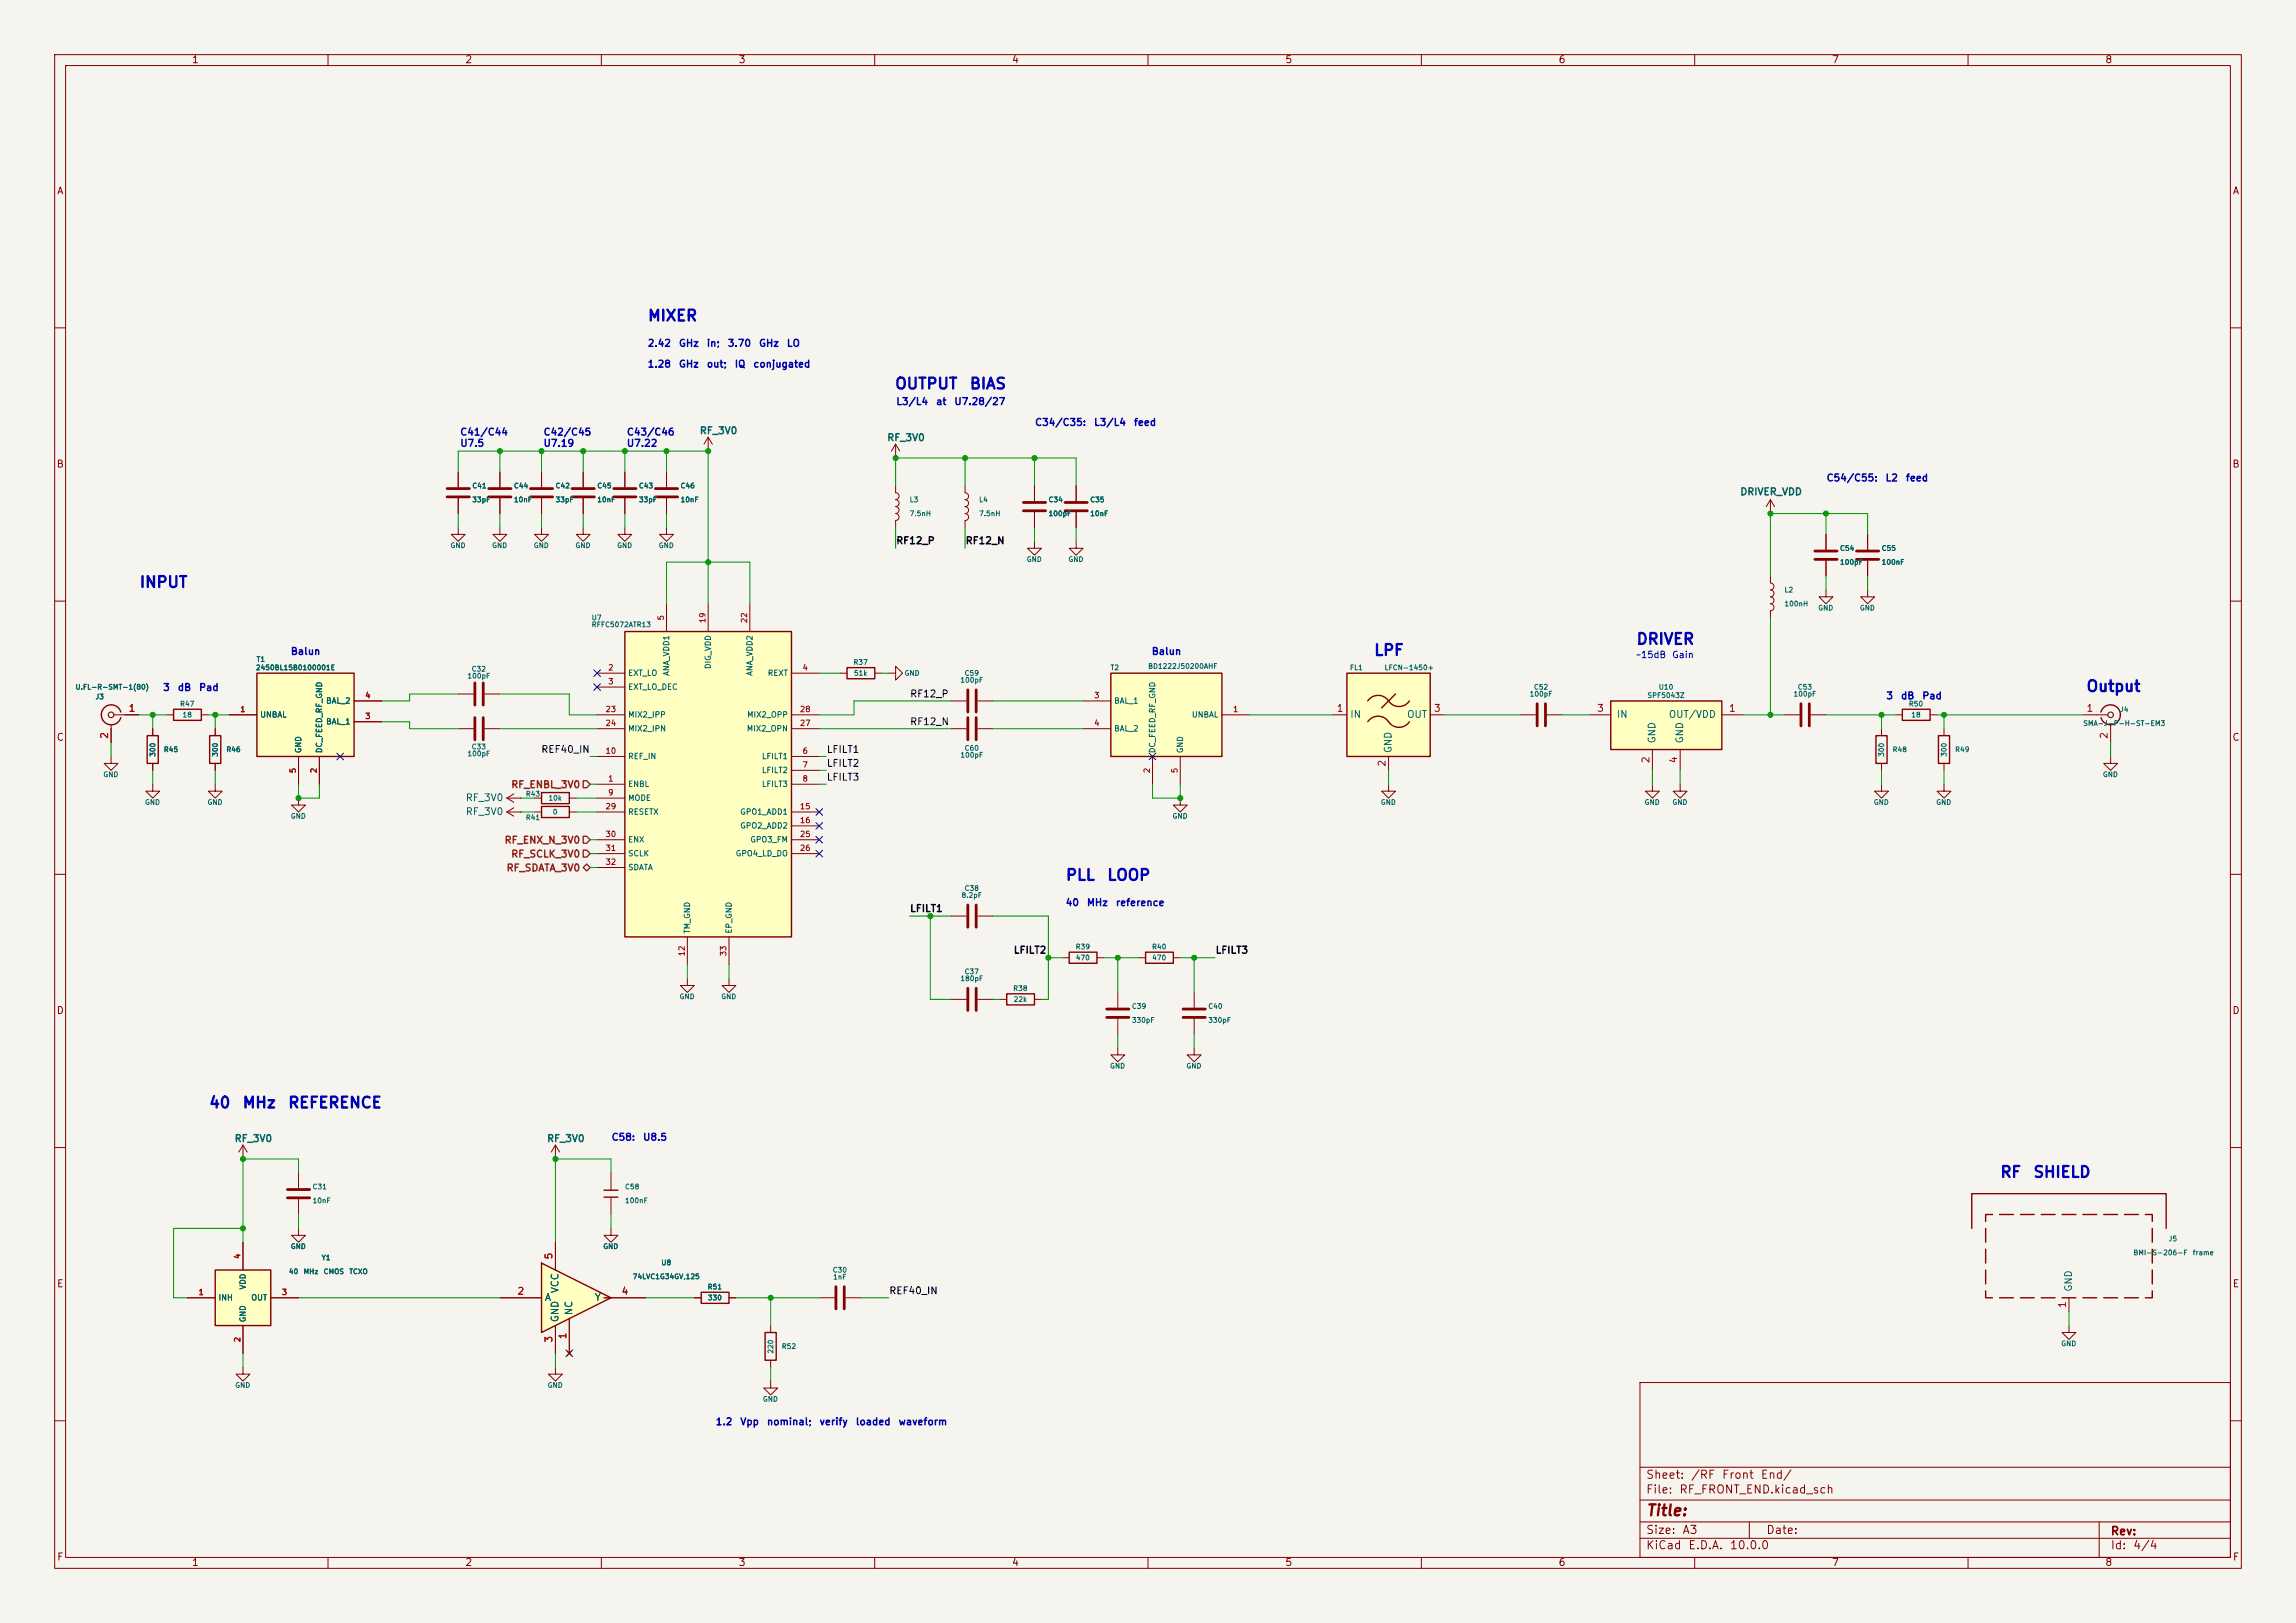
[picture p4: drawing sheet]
<svg xmlns="http://www.w3.org/2000/svg" width="420mm" height="297mm" viewBox="0 0 420 297" stroke-linecap="round" stroke-linejoin="round" font-family="sans-serif">
<defs><g id="words">
<g font-size="2" fill="#0000c2">
<text x="118.4" y="59.3">MIXER</text>
<text x="163.6" y="71.7">OUTPUT</text>
<text x="177.2" y="71.7">BIAS</text>
<text x="25.4" y="108">INPUT</text>
<text x="299.2" y="118.4">DRIVER</text>
<text x="251.2" y="120.5">LPF</text>
<text x="381.5" y="127.1">Output</text>
<text x="194.8" y="161.6">PLL</text>
<text x="202.4" y="161.6">LOOP</text>
<text x="38.1" y="203.3">40</text>
<text x="44.2" y="203.3">MHz</text>
<text x="52.6" y="203.3">REFERENCE</text>
<text x="365.8" y="216">RF</text>
<text x="371.8" y="216">SHIELD</text>
</g>
<text font-size="2" fill="#840000" x="301" y="277.9">Title:</text>
<g font-size="1.5" fill="#840000">
<text x="301" y="273.7">File:</text>
<text x="301" y="271">Sheet:</text>
<text x="307.1" y="273.7">RF_FRONT_END.kicad_sch</text>
<text x="309.2" y="271">/RF</text>
<text x="314.9" y="271">Front</text>
<text x="322" y="271">End/</text>
<text x="301" y="281.1">Size:</text>
<text x="307.6" y="281.1">A3</text>
<text x="323" y="281.1">Date:</text>
<text x="386" y="281.3">Rev:</text>
<text x="301" y="283.9">KiCad</text>
<text x="308.7" y="283.9">E.D.A.</text>
<text x="316.3" y="283.9">10.0.0</text>
<text x="386" y="283.9">Id:</text>
<text x="390.1" y="283.9">4/4</text>
</g>
<g font-size="1.3" fill="#840000">
<text x="35" y="11.9">1</text>
<text x="85" y="11.9">2</text>
<text x="135" y="11.9">3</text>
<text x="185" y="11.9">4</text>
<text x="235" y="11.9">5</text>
<text x="285" y="11.9">6</text>
<text x="335" y="11.9">7</text>
<text x="385" y="11.9">8</text>
<text x="10.3" y="35.9">A</text>
<text x="408.3" y="35.9">A</text>
<text x="10.3" y="85.9">B</text>
<text x="408.2" y="85.9">B</text>
<text x="10.3" y="135.9">C</text>
<text x="408.2" y="135.9">C</text>
<text x="10.3" y="185.9">D</text>
<text x="408.2" y="185.9">D</text>
<text x="10.3" y="235.9">E</text>
<text x="408.3" y="235.9">E</text>
<text x="10.3" y="285.9">F</text>
<text x="35" y="286.9">1</text>
<text x="85" y="286.9">2</text>
<text x="135" y="286.9">3</text>
<text x="185" y="286.9">4</text>
<text x="235" y="286.9">5</text>
<text x="285" y="286.9">6</text>
<text x="335" y="286.9">7</text>
<text x="385" y="286.9">8</text>
<text x="408.3" y="285.9">F</text>
</g>
<g font-size="1.3" fill="#0000c2">
<text x="118.4" y="63.8">2.42</text>
<text x="124.1" y="63.8">GHz</text>
<text x="129.2" y="63.8">in;</text>
<text x="133" y="63.8">3.70</text>
<text x="138.7" y="63.8">GHz</text>
<text x="143.8" y="63.8">LO</text>
<text x="118.4" y="67.6">1.28</text>
<text x="124.1" y="67.6">GHz</text>
<text x="129.2" y="67.6">out;</text>
<text x="134.3" y="67.6">IQ</text>
<text x="137.7" y="67.6">conjugated</text>
<text x="163.8" y="74.4">L3/L4</text>
<text x="171.1" y="74.4">at</text>
<text x="174.5" y="74.4">U7.28/27</text>
<text x="84.1" y="80">C41/C44</text>
<text x="84.1" y="82.1">U7.5</text>
<text x="99.3" y="80">C42/C45</text>
<text x="99.3" y="82.1">U7.19</text>
<text x="114.6" y="80">C43/C46</text>
<text x="114.6" y="82.1">U7.22</text>
<text x="189.2" y="78.2">C34/C35:</text>
<text x="200" y="78.2">L3/L4</text>
<text x="207.3" y="78.2">feed</text>
<text x="334" y="88.4">C54/C55:</text>
<text x="344.8" y="88.4">L2</text>
<text x="348.5" y="88.4">feed</text>
<text x="53.1" y="120.1">Balun</text>
<text x="210.6" y="120.1">Balun</text>
<text x="29.7" y="126.8">3</text>
<text x="32.4" y="126.8">dB</text>
<text x="36.3" y="126.8">Pad</text>
<text x="344.9" y="128.3">3</text>
<text x="347.6" y="128.3">dB</text>
<text x="351.5" y="128.3">Pad</text>
<text x="194.8" y="166.1">40</text>
<text x="198.7" y="166.1">MHz</text>
<text x="204" y="166.1">reference</text>
<text x="111.8" y="209">C58:</text>
<text x="117.5" y="209">U8.5</text>
<text x="130.8" y="261.1">1.2</text>
<text x="135.3" y="261.1">Vpp</text>
<text x="140.2" y="261.1">nominal;</text>
<text x="149.8" y="261.1">verify</text>
<text x="156.4" y="261.1">loaded</text>
<text x="164.3" y="261.1">waveform</text>
</g>
<g font-size="1.3" fill="#006464">
<text x="127.9" y="79.8">RF_3V0</text>
<text x="162.2" y="81">RF_3V0</text>
<text x="318.2" y="90.9">DRIVER_VDD</text>
<text x="246.9" y="131.7">IN</text>
<text x="257.3" y="131.7">OUT</text>
<text x="295.7" y="131.7">IN</text>
<text x="305.2" y="131.7">OUT/VDD</text>
<text x="254.9" y="137.9" transform="rotate(-90 254.9 137.9)">GND</text>
<text x="303.1" y="136.1" transform="rotate(-90 303.1 136.1)">GND</text>
<text x="308.2" y="136.1" transform="rotate(-90 308.2 136.1)">GND</text>
<text x="85.1" y="149.5">RF_3V0</text>
<text x="85.1" y="146.9">RF_3V0</text>
<text x="42.8" y="209.3">RF_3V0</text>
<text x="100" y="209.3">RF_3V0</text>
<text x="99.6" y="238.4">A</text>
<text x="102.5" y="236.7" transform="rotate(-90 102.5 236.7)">VCC</text>
<text x="108.7" y="238.4">Y</text>
<text x="379.3" y="236.5" transform="rotate(-90 379.3 236.5)">GND</text>
<text x="102.5" y="242.1" transform="rotate(-90 102.5 242.1)">GND</text>
<text x="105" y="240.8" transform="rotate(-90 105 240.8)">NC</text>
</g>
<g font-size="1.3" fill="#0f0f0f">
<text x="163.8" y="99.9">RF12_P</text>
<text x="176.5" y="99.9">RF12_N</text>
<text x="166.4" y="127.9">RF12_P</text>
<text x="166.4" y="133">RF12_N</text>
<text x="98.9" y="138.1">REF40_IN</text>
<text x="151.1" y="138.1">LFILT1</text>
<text x="151.1" y="143.2">LFILT3</text>
<text x="151.1" y="140.6">LFILT2</text>
<text x="166.4" y="167.2">LFILT1</text>
<text x="185.3" y="174.8">LFILT2</text>
<text x="222.2" y="174.8">LFILT3</text>
</g>
<g font-size="1.3" fill="#a90000">
<text x="23.4" y="130.6">1</text>
<text x="244.4" y="130.6">1</text>
<text x="262.2" y="130.6">3</text>
<text x="292" y="130.6">3</text>
<text x="316.2" y="130.6">1</text>
<text x="381.6" y="130.6">1</text>
<text x="20.1" y="135.3" transform="rotate(-90 20.1 135.3)">2</text>
<text x="385.8" y="135.3" transform="rotate(-90 385.8 135.3)">2</text>
<text x="253.7" y="140.4" transform="rotate(-90 253.7 140.4)">2</text>
<text x="302" y="139.8" transform="rotate(-90 302 139.8)">2</text>
<text x="307.1" y="139.8" transform="rotate(-90 307.1 139.8)">4</text>
<text x="101.3" y="230.6" transform="rotate(-90 101.3 230.6)">5</text>
<text x="94.5" y="237.2">2</text>
<text x="113.6" y="237.2">4</text>
<text x="378.2" y="239.5" transform="rotate(-90 378.2 239.5)">1</text>
<text x="101.3" y="245.8" transform="rotate(-90 101.3 245.8)">3</text>
<text x="103.9" y="245.2" transform="rotate(-90 103.9 245.2)">1</text>
</g>
<g font-size="1.3" fill="#725600">
<text x="93.4" y="144.5">RF_ENBL_3V0</text>
<text x="92.2" y="154.7">RF_ENX_N_3V0</text>
<text x="92.6" y="159.8">RF_SDATA_3V0</text>
<text x="93.4" y="157.2">RF_SCLK_3V0</text>
</g>
<text font-size="1.3" x="162.6" y="237.1">REF40_IN</text>
<g font-size="1.2" fill="#0000c2">
<text x="299.2" y="120.7">~15dB</text>
<text x="305.8" y="120.7">Gain</text>
</g>
<g font-size="1" fill="#a90000">
<text x="121.7" y="113.6" transform="rotate(-90 121.7 113.6)">5</text>
<text x="129.3" y="114.1" transform="rotate(-90 129.3 114.1)">19</text>
<text x="136.9" y="114.1" transform="rotate(-90 136.9 114.1)">22</text>
<text x="111.1" y="122.9">2</text>
<text x="111.1" y="125.5">3</text>
<text x="146.7" y="122.9">4</text>
<text x="43.8" y="130.6">1</text>
<text x="66.7" y="131.8">3</text>
<text x="66.7" y="128">4</text>
<text x="110.7" y="130.6">23</text>
<text x="146.2" y="130.6">28</text>
<text x="200" y="128">3</text>
<text x="225.4" y="130.6">1</text>
<text x="110.7" y="133.1">24</text>
<text x="146.2" y="133.1">27</text>
<text x="200" y="133.1">4</text>
<text x="54.4" y="141.6" transform="rotate(-90 54.4 141.6)">5</text>
<text x="58.2" y="141.6" transform="rotate(-90 58.2 141.6)">2</text>
<text x="110.7" y="138.2">10</text>
<text x="111.1" y="143.3">1</text>
<text x="146.7" y="138.2">6</text>
<text x="146.7" y="140.7">7</text>
<text x="146.7" y="143.3">8</text>
<text x="210.6" y="141.6" transform="rotate(-90 210.6 141.6)">2</text>
<text x="215.6" y="141.6" transform="rotate(-90 215.6 141.6)">5</text>
<text x="110.7" y="148.3">29</text>
<text x="111.1" y="145.8">9</text>
<text x="146.2" y="148.3">15</text>
<text x="110.7" y="153.4">30</text>
<text x="110.7" y="156">31</text>
<text x="146.2" y="150.9">16</text>
<text x="146.2" y="153.4">25</text>
<text x="146.2" y="156">26</text>
<text x="110.7" y="158.5">32</text>
<text x="125.5" y="175.1" transform="rotate(-90 125.5 175.1)">12</text>
<text x="133.1" y="175.1" transform="rotate(-90 133.1 175.1)">33</text>
<text x="44.2" y="230.5" transform="rotate(-90 44.2 230.5)">4</text>
<text x="36.2" y="237.2">1</text>
<text x="51.5" y="237.2">3</text>
<text x="44.2" y="245.7" transform="rotate(-90 44.2 245.7)">2</text>
</g>
<g font-size="1" fill="#006464">
<text x="114.8" y="123.9">EXT_LO</text>
<text x="122.7" y="123.8" transform="rotate(-90 122.7 123.8)">ANA_VDD1</text>
<text x="130.3" y="122.5" transform="rotate(-90 130.3 122.5)">DIG_VDD</text>
<text x="137.9" y="123.8" transform="rotate(-90 137.9 123.8)">ANA_VDD2</text>
<text x="140.3" y="123.9">REXT</text>
<text x="47.5" y="131.5">UNBAL</text>
<text x="59.6" y="129">BAL_2</text>
<text x="114.8" y="126.5">EXT_LO_DEC</text>
<text x="114.8" y="131.5">MIX2_IPP</text>
<text x="136.6" y="131.5">MIX2_OPP</text>
<text x="203.7" y="129">BAL_1</text>
<text x="217.9" y="131.5">UNBAL</text>
<text x="55.3" y="137.9" transform="rotate(-90 55.3 137.9)">GND</text>
<text x="59.2" y="137.9" transform="rotate(-90 59.2 137.9)">DC_FEED_RF_GND</text>
<text x="59.6" y="132.8">BAL_1</text>
<text x="114.8" y="134.1">MIX2_IPN</text>
<text x="136.5" y="134.1">MIX2_OPN</text>
<text x="203.7" y="134.1">BAL_2</text>
<text x="211.6" y="137.9" transform="rotate(-90 211.6 137.9)">DC_FEED_RF_GND</text>
<text x="216.6" y="137.9" transform="rotate(-90 216.6 137.9)">GND</text>
<text x="114.8" y="139.2">REF_IN</text>
<text x="139.3" y="139.2">LFILT1</text>
<text x="139.3" y="141.7">LFILT2</text>
<text x="114.8" y="144.2">ENBL</text>
<text x="114.8" y="146.8">MODE</text>
<text x="114.8" y="149.3">RESETX</text>
<text x="135.3" y="149.3">GPO1_ADD1</text>
<text x="139.3" y="144.2">LFILT3</text>
<text x="114.8" y="154.4">ENX</text>
<text x="135.3" y="151.9">GPO2_ADD2</text>
<text x="137.1" y="154.4">GPO3_FM</text>
<text x="114.8" y="156.9">SCLK</text>
<text x="114.8" y="159.5">SDATA</text>
<text x="134.5" y="156.9">GPO4_LD_DO</text>
<text x="126.5" y="170.9" transform="rotate(-90 126.5 170.9)">TM_GND</text>
<text x="134.1" y="170.9" transform="rotate(-90 134.1 170.9)">EP_GND</text>
<text x="39.9" y="238.2">INH</text>
<text x="45.2" y="236.1" transform="rotate(-90 45.2 236.1)">VDD</text>
<text x="45.9" y="238.2">OUT</text>
<text x="45.2" y="242.1" transform="rotate(-90 45.2 242.1)">GND</text>
</g>
<g font-size=".9" fill="#006464">
<text x="86.3" y="89.6">C41</text>
<text x="93.9" y="89.6">C44</text>
<text x="101.5" y="89.6">C42</text>
<text x="109.2" y="89.6">C45</text>
<text x="116.8" y="89.6">C43</text>
<text x="124.4" y="89.6">C46</text>
<text x="86.3" y="92.1">33pF</text>
<text x="93.9" y="92.1">10nF</text>
<text x="101.5" y="92.1">33pF</text>
<text x="109.2" y="92.1">10nF</text>
<text x="116.8" y="92.1">33pF</text>
<text x="124.4" y="92.1">10nF</text>
<text x="166.3" y="92.1">L3</text>
<text x="166.3" y="94.7">7.5nH</text>
<text x="179" y="92.1">L4</text>
<text x="179" y="94.7">7.5nH</text>
<text x="191.7" y="92.1">C34</text>
<text x="191.7" y="94.7">100pF</text>
<text x="199.3" y="94.7">10nF</text>
<text x="199.3" y="92.1">C35</text>
<text x="82.3" y="100.5">GND</text>
<text x="89.9" y="100.5">GND</text>
<text x="97.5" y="100.5">GND</text>
<text x="105.2" y="100.5">GND</text>
<text x="112.8" y="100.5">GND</text>
<text x="120.4" y="100.5">GND</text>
<text x="336.5" y="101">C54</text>
<text x="344.1" y="101">C55</text>
<text x="187.7" y="103">GND</text>
<text x="195.3" y="103">GND</text>
<text x="336.5" y="103.5">100pF</text>
<text x="344.1" y="103.5">100nF</text>
<text x="108.1" y="113.7">U7</text>
<text x="326.3" y="108.6">L2</text>
<text x="326.3" y="111.2">100nH</text>
<text x="332.5" y="111.9">GND</text>
<text x="340.1" y="111.9">GND</text>
<text x="108.1" y="115">RFFC5072ATR13</text>
<text x="46.7" y="122.9">2450BL15B0100001E</text>
<text x="46.8" y="121.3">T1</text>
<text x="85.4" y="124.4">100pF</text>
<text x="86.2" y="123.1">C32</text>
<text x="156" y="121.9">R37</text>
<text x="156.1" y="123.9">51k</text>
<text x="165.4" y="123.9">GND</text>
<text x="175.6" y="125.1">100pF</text>
<text x="176.4" y="123.9">C59</text>
<text x="203.1" y="122.9">T2</text>
<text x="209.9" y="122.6">BD1222J50200AHF</text>
<text x="246.8" y="122.9">FL1</text>
<text x="253.2" y="122.9">LFCN-1450+</text>
<text x="13.7" y="126.4">U.FL-R-SMT-1(80)</text>
<text x="17.4" y="128.2">J3</text>
<text x="32.8" y="129.5">R47</text>
<text x="33.3" y="131.5">18</text>
<text x="279.7" y="127.7">100pF</text>
<text x="280.5" y="126.4">C52</text>
<text x="301.3" y="127.9">SPF5043Z</text>
<text x="303.3" y="126.4">U10</text>
<text x="328" y="127.7">100pF</text>
<text x="328.8" y="126.4">C53</text>
<text x="349.1" y="129.5">R50</text>
<text x="349.5" y="131.5">18</text>
<text x="387.7" y="130.5">J4</text>
<text x="29.9" y="137.8">R45</text>
<text x="41.3" y="137.8">R46</text>
<text x="86.2" y="137.3">C33</text>
<text x="176.4" y="137.6">C60</text>
<text x="346.1" y="137.8">R48</text>
<text x="357.5" y="137.8">R49</text>
<text x="381" y="133.1">SMA-J-P-H-ST-EM3</text>
<text x="18.8" y="142.4">GND</text>
<text x="28.6" y="138.6" transform="rotate(-90 28.6 138.6)">300</text>
<text x="40" y="138.6" transform="rotate(-90 40 138.6)">300</text>
<text x="85.4" y="138.6">100pF</text>
<text x="175.6" y="138.9">100pF</text>
<text x="344.8" y="138.6" transform="rotate(-90 344.8 138.6)">300</text>
<text x="356.3" y="138.6" transform="rotate(-90 356.3 138.6)">300</text>
<text x="384.6" y="142.4">GND</text>
<text x="26.4" y="147.5">GND</text>
<text x="37.9" y="147.5">GND</text>
<text x="96.1" y="146">R43</text>
<text x="100.2" y="146.7">10k</text>
<text x="101" y="149.3">0</text>
<text x="252.5" y="147.5">GND</text>
<text x="300.7" y="147.5">GND</text>
<text x="305.8" y="147.5">GND</text>
<text x="342.7" y="147.5">GND</text>
<text x="354.1" y="147.5">GND</text>
<text x="53.1" y="150">GND</text>
<text x="96.1" y="150.3">R41</text>
<text x="214.4" y="150">GND</text>
<text x="175.8" y="164.5">8.2pF</text>
<text x="176.4" y="163.2">C38</text>
<text x="196.7" y="173.9">R39</text>
<text x="210.6" y="173.9">R40</text>
<text x="175.6" y="179.7">180pF</text>
<text x="176.4" y="178.5">C37</text>
<text x="196.7" y="175.9">470</text>
<text x="210.7" y="175.9">470</text>
<text x="124.2" y="183">GND</text>
<text x="131.8" y="183">GND</text>
<text x="185.2" y="181.6">R38</text>
<text x="185.3" y="183.6">22k</text>
<text x="207" y="184.8">C39</text>
<text x="220.9" y="184.8">C40</text>
<text x="207" y="187.4">330pF</text>
<text x="220.9" y="187.4">330pF</text>
<text x="203" y="195.7">GND</text>
<text x="216.9" y="195.7">GND</text>
<text x="57.1" y="220.4">10nF</text>
<text x="57.1" y="217.8">C31</text>
<text x="114.2" y="217.8">C58</text>
<text x="114.2" y="220.4">100nF</text>
<text x="396.6" y="227.4">J5</text>
<text x="52.8" y="233.4">40</text>
<text x="53.1" y="228.8">GND</text>
<text x="55.4" y="233.4">MHz</text>
<text x="58.7" y="230.8">Y1</text>
<text x="59.1" y="233.4">CMOS</text>
<text x="63.8" y="233.4">TCXO</text>
<text x="110.2" y="228.8">GND</text>
<text x="120.9" y="231.7">U8</text>
<text x="152.2" y="233.1">C30</text>
<text x="390.2" y="229.9">BMI-S-206-F</text>
<text x="401" y="229.9">frame</text>
<text x="115.7" y="234.3">74LVC1G34GV,125</text>
<text x="129.4" y="236.2">R51</text>
<text x="129.4" y="238.2">330</text>
<text x="152.3" y="234.4">1nF</text>
<text x="141.6" y="247.8" transform="rotate(-90 141.6 247.8)">220</text>
<text x="142.9" y="247.1">R52</text>
<text x="376.9" y="246.5">GND</text>
<text x="42.9" y="254.2">GND</text>
<text x="100.1" y="254.2">GND</text>
<text x="139.5" y="256.7">GND</text>
</g>
</g></defs>
<path d="M0 0h420v297h-420z" fill="#f5f4ef" stroke="#f5f4ef" stroke-width=".18"/>
<g fill="none" stroke="#840000" stroke-width=".18">
<path d="M10 10h400v277h-400zM12 12h396v273h-396zM60 10v2M110 10v2M160 10v2M210 10v2M260 10v2M310 10v2M360 10v2M10 60h2M408 60h2M99.1 96.5v1.3h1.2l-1.2 1.3-1.3-1.3h1.3"/>
<path d="M10 110h2M408 110h2M10 160h2M408 160h2M10 210h2M408 210h2M300 253h108v32h-108zM10 260h2M300 278.5h108M300 274.5h108M300 268.5h108M320 278.5v3"/>
<path d="M384 278.5v6.5M408 260h2M60 285v2M110 285v2M160 285v2M210 285v2M260 285v2M300 281.5h108M310 285v2M360 285v2"/>
</g>
<path d="M99.1 231.1l12.7 6.4-12.7 6.3z" fill="#ffffc2"/>
<path d="M209.5 174.2h5.1v2.1h-5.1zM99.1 231.1l12.7 6.4-12.7 6.3z" fill="none" stroke="#840000" stroke-width=".25"/>
<g fill="none" stroke="#840000" stroke-width=".18">
<path d="M174 128.3h2.8M174 133.4h2.8M178.8 128.3h2.8M178.8 133.4h2.8M208.3 175.3h1.2M214.6 175.3h1.3M91.4 237.5h7.7M101.6 227.3v5.1M110.5 237.5h7.6M101.6 242.6v5M103.8 247.3l.7 .7M104.1 241.3v6.3"/>
<path d="M104.5 247.3l-.7 .7"/>
</g>
<path d="M177 126.2v4.1M177 131.3v4.1M178.6 126.2v4.1M178.6 131.3v4.1" fill="none" stroke="#840000" stroke-width=".51"/>
<path d="M203.2 123.2h20.3v15.2h-20.3z" fill="#ffffc2"/>
<path d="M203.2 123.2h20.3v15.2h-20.3zM99.1 147.6h5v2h-5zM99.1 145h5v2.1h-5z" fill="none" stroke="#840000" stroke-width=".25"/>
<g fill="none" stroke="#840000" stroke-width=".18">
<path d="M83.8 96.5v1.3h1.3l-1.3 1.3-1.3-1.3h1.3M83.8 86.4v2.8M83.8 91.2v2.8M91.4 96.5v1.3h1.3l-1.3 1.3-1.2-1.3h1.2M91.4 86.4v2.8M91.4 91.2v2.8M99.1 86.4v2.8M99.1 91.2v2.8M106.7 86.4v2.8M106.7 91.2v2.8M176.5 88.9v1.3a.64 .64 0 0 1 .7 .6 .64 .64 0 0 1-.7 .6 .64 .64 0 0 1 .7 .7 .64 .64 0 0 1-.7 .6M176.5 92.7a.64 .64 0 0 1 .7 .6 .64 .64 0 0 1-.7 .7 .64 .64 0 0 1 .7 .6 .64 .64 0 0 1-.7 .7v1.2"/>
<path d="M189.2 99.1v1.2h1.3l-1.3 1.3-1.2-1.3h1.2M189.2 88.9v2.8M189.2 93.7v2.8M196.8 99.1v1.2h1.3l-1.3 1.3-1.2-1.3h1.2M83.8 127h2.8M88.6 127h2.8M198.1 128.3h5.1M198.1 133.4h5.1M210.8 138.4v5.1M215.9 138.4v5.1M223.5 130.8h5.1M92.7 148.6l1.3 .8"/>
<path d="M92.7 148.6h2.5M92.7 146.1l1.3 .7M92.7 146.1h2.5M94 147.8l-1.3 .8M94 145.3l-1.3 .8M95.2 148.6h.1M95.2 146.1h.1M97.8 148.6h1.3M97.8 146.1h1.3M104.1 148.6h1.3M104.1 146.1h1.3M174 182.9h2.8"/>
<path d="M178.8 182.9h2.8M54.6 214.6v2.8M54.6 219.5v2.7M101.6 212.1h.1M101.6 209.6l-.8 1.2M101.6 209.6l.8 1.2M101.6 209.6v2.5M54.6 224.8v1.3h1.3l-1.3 1.2-1.3-1.2h1.3M44.4 250.2v1.3h1.3l-1.3 1.2-1.2-1.2h1.2M101.6 250.2v1.3h1.3l-1.3 1.2-1.3-1.2h1.3"/>
</g>
<g fill="none" stroke="#840000" stroke-width=".51">
<path d="M81.8 89.4h4.1M81.8 90.9h4.1M89.4 89.4h4.1M89.4 90.9h4.1M97 89.4h4.1M97 90.9h4.1M104.6 89.4h4.1M104.6 90.9h4.1M187.2 91.9h4.1M187.2 93.5h4.1M86.9 125v4M88.4 125v4"/>
<path d="M177 180.8v4.1M178.6 180.8v4.1M52.6 217.7h4M52.6 219.2h4"/>
</g>
<path d="M39.4 232.4h10.1v10.2h-10.1z" fill="#ffffc2"/>
<path d="M39.4 232.4h10.1v10.2h-10.1z" fill="none" stroke="#840000" stroke-width=".25"/>
<path d="M302.3 143.5v1.3h1.2l-1.2 1.3-1.3-1.3h1.3M307.3 143.5v1.3h1.3l-1.3 1.3-1.2-1.3h1.2M34.3 237.5h5.1M44.4 227.3v5.1M49.5 237.5h5.1M44.4 242.6v5" fill="none" stroke="#840000" stroke-width=".18"/>
<path d="M294.6 128.3h20.4v8.9h-20.4z" fill="#ffffc2"/>
<path d="M294.6 128.3h20.4v8.9h-20.4z" fill="none" stroke="#840000" stroke-width=".25"/>
<g fill="none" stroke="#840000" stroke-width=".18">
<path d="M114.3 96.5v1.3h1.3l-1.3 1.3-1.3-1.3h1.3M114.3 86.4v2.8M114.3 91.2v2.8M121.9 96.5v1.3h1.3l-1.3 1.3-1.3-1.3h1.3M121.9 86.4v2.8M121.9 91.2v2.8M163.8 88.9v1.3a.63 .63 0 0 1 .7 .6 .63 .63 0 0 1-.7 .6M163.8 91.4a.63 .63 0 0 1 .7 .7 .63 .63 0 0 1-.7 .6 .64 .64 0 0 1 .7 .6 .64 .64 0 0 1-.7 .7 .64 .64 0 0 1 .7 .6 .64 .64 0 0 1-.7 .6v1.3M163.8 83.8h.1M163.8 81.3v2.5M163.8 81.3l-.7 1.3M163.8 81.3l.8 1.3"/>
<path d="M290.8 130.8h3.8M302.3 137.2v3.8M307.3 137.2v3.8M315 130.8h3.8M54.6 146.1v1.2h1.3l-1.3 1.3-1.3-1.3h1.3M215.9 146.1v1.2h1.3l-1.3 1.3-1.3-1.3h1.3M44.4 212.1h.1M44.4 209.6l-.7 1.2M44.4 209.6l.8 1.2M44.4 209.6v2.5"/>
</g>
<path d="M112.3 89.4h4M112.3 90.9h4M119.9 89.4h4.1M119.9 90.9h4.1" fill="none" stroke="#840000" stroke-width=".51"/>
<path d="M114.3 115.6h30.5v55.9h-30.5z" fill="#ffffc2"/>
<path d="M114.3 115.6h30.5v55.9h-30.5zM154.9 122.2h5.1v2h-5.1z" fill="none" stroke="#840000" stroke-width=".25"/>
<g fill="none" stroke="#840000" stroke-width=".18">
<path d="M121.9 110.5v5.1M129.5 110.5v5.1M137.2 110.5v5.1M109.2 123.2h5.1M109.2 125.7h5.1M109.2 138.4h5.1M109.2 130.8h5.1M109.2 133.4h5.1M144.8 123.2h5.1M144.8 138.4h5.1M144.8 130.8h5.1M144.8 133.4h5.1"/>
<path d="M153.7 123.2h1.2M160 123.2h1.3M162.6 123.2h1.2v-1.3l1.3 1.3-1.3 1.3v-1.3M109.2 143.5h5.1M109.2 146.1h5.1M109.2 148.6h5.1M109.2 153.7h5.1M109.2 156.2h5.1M109.2 158.8h5.1M144.8 143.5h5.1M144.8 141h5.1M144.8 148.6h5.1"/>
<path d="M144.8 151.1h5.1M144.8 153.7h5.1M144.8 156.2h5.1M125.7 171.5v5M133.3 171.5v5"/>
</g>
<path d="M246.4 123.2h15.2v15.2h-15.2z" fill="#ffffc2"/>
<path d="M22.1 130.3a1.81 1.81 0 0 0-2.8-1 1.81 1.81 0 0 0 0 3 1.81 1.81 0 0 0 2.8-1M26.9 134.6h2.1v5.1h-2.1zM31.7 129.8h5.1v2h-5.1zM38.4 134.6h2v5.1h-2zM246.4 123.2h15.2v15.2h-15.2zM250.2 128.3a2.35 2.35 0 0 1 4 .3 2.29 2.29 0 0 0 3.6-.3M250.2 132.1a2.35 2.35 0 0 1 4 .3 2.29 2.29 0 0 0 3.6-.3M255.3 127l-2.6 2.5" fill="none" stroke="#840000" stroke-width=".25"/>
<g fill="none" stroke="#840000" stroke-width=".18">
<path d="M129.5 82.6h.1M129.5 80l-.7 1.3M129.5 80l.8 1.3M129.5 80v2.6M20.3 138.4v1.3h1.3l-1.3 1.3-1.3-1.3h1.3M20.3 132.6v3.3M20.8 130.8h4.6M27.9 133.4v1.2M27.9 139.7v1.3M30.5 130.8h1.2M36.8 130.8h1.3M39.4 133.4v1.2"/>
<path d="M39.4 139.7v1.3M83.8 133.4h2.8M88.6 133.4h2.8M243.8 130.8h2.6M254 138.4v2.6M261.6 130.8h2.6M278.1 130.8h2.8M283 130.8h2.7M27.9 143.5v1.3h1.3l-1.3 1.3-1.2-1.3h1.2M39.4 143.5v1.3h1.2l-1.2 1.3-1.3-1.3h1.3M254 143.5v1.3h1.3l-1.3 1.3-1.3-1.3h1.3"/>
</g>
<path d="M86.9 131.3v4.1M88.4 131.3v4.1M281.2 128.8v4M282.7 128.8v4" fill="none" stroke="#840000" stroke-width=".51"/>
<circle cx="20.3" cy="130.8" r=".51" fill="none" stroke="#840000" stroke-width=".2"/>
<path d="M47 123.2h17.8v15.2h-17.8z" fill="#ffffc2"/>
<g fill="none" stroke="#840000" stroke-width=".25">
<path d="M47 123.2h17.8v15.2h-17.8zM343.2 134.6h2v5.1h-2zM348 129.8h5.1v2h-5.1zM354.6 134.6h2v5.1h-2zM384.3 130.3a1.82 1.82 0 0 1 2-1.3 1.82 1.82 0 0 1 1.6 1.8M387.9 130.8a1.81 1.81 0 0 1-1.6 1.8 1.81 1.81 0 0 1-2-1.3M195.6 174.2h5.1v2.1h-5.1zM184.1 181.9h5.1v2h-5.1zM110.5 217.8h2.5M110.5 219.1h2.5M128.3 236.5h5v2h-5zM360.7 224.8v-6.4h35.5v6.4"/>
<path d="M363.2 236.2v1.3h1.3M363.2 224.8v2.5M363.2 228.6v2.5M363.2 232.4v2.5M364.5 222.2h-1.3v1.3M365.8 222.2h2.5M365.8 237.5h2.5M369.6 222.2h2.5M369.6 237.5h2.5M373.4 222.2h2.5M373.4 237.5h2.5M377.2 222.2h2.5"/>
<path d="M377.2 237.5h2.5M381 222.2h2.5M381 237.5h2.5M384.8 222.2h2.5M384.8 237.5h2.5M388.6 222.2h2.6M388.6 237.5h2.6M392.4 222.2h1.3v1.3M393.7 236.2v1.3h-1.3M393.7 224.8v2.5M393.7 228.6v2.5M393.7 232.4v2.5"/>
<path d="M140 243.8h2v5.1h-2z"/>
</g>
<g fill="none" stroke="#840000" stroke-width=".18">
<path d="M83.8 86.4v2.8M83.8 91.2v2.8M91.4 86.4v2.8M91.4 91.2v2.8M99.1 86.4v2.8M99.1 91.2v2.8M106.7 96.5v1.3h1.2l-1.2 1.3-1.3-1.3h1.3M106.7 86.4v2.8M106.7 91.2v2.8M114.3 86.4v2.8M114.3 91.2v2.8M121.9 86.4v2.8"/>
<path d="M121.9 91.2v2.8M189.2 88.9v2.8M189.2 93.7v2.8M196.8 88.9v2.8M196.8 93.7v2.8M323.8 94h.1M323.8 91.4v2.6M323.8 91.4l-.7 1.3M323.8 91.4l.8 1.3M334 97.8v2.8M341.6 97.8v2.8M323.8 105.4v1.3a.64 .64 0 0 1 .7 .6 .64 .64 0 0 1-.7 .7 .64 .64 0 0 1 .7 .6 .64 .64 0 0 1-.7 .6"/>
<path d="M323.8 109.2a.64 .64 0 0 1 .7 .7 .64 .64 0 0 1-.7 .6 .64 .64 0 0 1 .7 .6 .64 .64 0 0 1-.7 .7v1.2M334 108v1.2h1.3l-1.3 1.3-1.3-1.3h1.3M334 102.6v2.8M341.6 108v1.2h1.3l-1.3 1.3-1.2-1.3h1.2M341.6 102.6v2.8M20.3 133.4v2.5M22.9 130.8h2.5M27.9 133.4v1.2M27.9 139.7v1.3M39.4 133.4v1.2M39.4 139.7v1.3M41.9 130.8h5.1"/>
<path d="M54.6 138.4v5.1M58.4 138.4v5.1M64.8 132.1h5M64.8 128.3h5M326.4 130.8h2.8M331.2 130.8h2.8M344.2 133.4v1.2M344.2 139.7v1.3M346.7 130.8h1.3M353.1 130.8h1.2M355.6 133.4v1.2M355.6 139.7v1.3"/>
<path d="M381 130.8h4.6M386.1 138.4v1.3h1.2l-1.2 1.3-1.3-1.3h1.3M386.1 132.6v3.3M344.2 143.5v1.3h1.2l-1.2 1.3-1.3-1.3h1.3M355.6 143.5v1.3h1.3l-1.3 1.3-1.3-1.3h1.3M125.7 179.1v1.2h1.3l-1.3 1.3-1.2-1.3h1.2M133.3 179.1v1.2h1.3l-1.3 1.3-1.2-1.3h1.2M174 167.6h2.8M178.8 167.6h2.8M194.3 175.3h1.3M200.7 175.3h1.2M182.9 182.9h1.2"/>
<path d="M189.2 182.9h1.3M204.5 191.8v1.2h1.2l-1.2 1.3-1.3-1.3h1.3M204.5 181.6v2.8M204.5 186.4v2.8M218.4 191.8v1.2h1.3l-1.3 1.3-1.2-1.3h1.2M218.4 181.6v2.8M218.4 186.4v2.8M111.8 214.6v3.2M111.8 219.1v3.1M34.3 237.5h5.1M44.4 227.3v5.1M49.5 237.5h5.1"/>
<path d="M91.4 237.5h7.7M101.6 227.3v5.1M110.5 237.5h7.6M111.8 224.8v1.3h1.2l-1.2 1.2-1.3-1.2h1.3M127 237.5h1.3M133.3 237.5h1.3M149.9 237.5h2.8M154.7 237.5h2.8M378.5 237.5v2.5M44.4 242.6v5M101.6 242.6v5M103.8 247.3l.7 .7"/>
<path d="M104.1 241.3v6.3M104.5 247.3l-.7 .7M141 252.7v1.3h1.2l-1.2 1.3-1.3-1.3h1.3M141 242.6v1.2M141 248.9v1.3M378.5 242.6v1.2h1.2l-1.2 1.3-1.3-1.3h1.3"/>
</g>
<g fill="none" stroke="#840000" stroke-width=".51">
<path d="M194.8 91.9h4.1M194.8 93.5h4.1M332 100.8h4M332 102.4h4M339.6 100.8h4.1M339.6 102.4h4.1M329.4 128.8v4M331 128.8v4M177 165.6v4.1M178.6 165.6v4.1M202.4 184.7h4.1M202.4 186.2h4.1"/>
<path d="M216.4 184.7h4.1M216.4 186.2h4.1M152.9 235.5v4M154.4 235.5v4"/>
</g>
<circle cx="386.1" cy="130.8" r=".51" fill="none" stroke="#840000" stroke-width=".2"/>
<path d="M106.7 142.9h.6l.6 .6-.6 .6h-.6zM106.7 153h.6l.6 .7-.6 .6h-.6zM106.7 158.8l.6-.7 .6 .7-.6 .6zM106.7 155.6h.6l.6 .6-.6 .6h-.6z" fill="none" stroke="#725600" stroke-width=".25"/>
<g fill="none" stroke="#009600" stroke-width=".18">
<path d="M83.8 86.4v-3.8h45.7v27.9M83.8 94v2.5M91.4 82.6v3.8M91.4 94v2.5M99.1 82.6v3.8M99.1 94v2.5M106.7 82.6v3.8M106.7 94v2.5M114.3 82.6v3.8M114.3 94v2.5M121.9 82.6v3.8M121.9 94v2.5"/>
<path d="M163.8 88.9v-5.1h33v5.1M163.8 96.5v3.8M176.5 83.8v5.1M176.5 96.5v3.8M189.2 83.8v5.1M189.2 96.5v2.6M196.8 96.5v2.6M334 94v3.8M341.6 97.8v-3.8h-17.8v11.4M121.9 110.5v-7.6h15.3v7.6M323.8 113v17.8M334 105.4v2.6"/>
<path d="M341.6 105.4v2.6M20.3 135.9v2.5M25.4 130.8h5.1M27.9 130.8v2.6M38.1 130.8h3.8M39.4 130.8v2.6M69.8 132.1h5.1v1.3h8.9M83.8 127h-8.9v1.3h-5.1M91.4 127h12.7v3.8h5.1M91.4 133.4h17.8M107.9 138.4h1.3M149.9 123.2h3.8"/>
<path d="M149.9 133.4h24.1M149.9 138.4h1.2M161.3 123.2h1.3M174 128.3h-17.8v2.5h-6.3M181.6 128.3h16.5M181.6 133.4h16.5M228.6 130.8h15.2M264.2 130.8h13.9M285.7 130.8h5.1M318.8 130.8h7.6M334 130.8h12.7M344.2 130.8v2.6"/>
<path d="M354.3 130.8h26.7M355.6 130.8v2.6M386.1 135.9v2.5M27.9 141v2.5M39.4 141v2.5M54.6 143.5v2.6h3.8v-2.6M95.2 148.6h2.6M95.2 146.1h2.6M105.4 148.6h3.8M105.4 146.1h3.8M107.9 153.7h1.3M107.9 158.8h1.3"/>
<path d="M107.9 156.2h1.3M107.9 143.5h1.3M149.9 143.5h1.2M149.9 141h1.2M210.8 143.5v2.6h5.1v-2.6M254 141v2.5M302.3 141v2.5M307.3 141v2.5M344.2 141v2.5M355.6 141v2.5M125.7 176.5v2.6M133.3 176.5v2.6"/>
<path d="M166.4 167.6h7.6M170.2 167.6v15.3h3.8M181.6 167.6h10.2v15.3h-1.3M191.8 175.3h2.5M201.9 175.3h6.4M204.5 175.3v6.3M215.9 175.3h6.3M218.4 175.3v6.3M181.6 182.9h1.3M204.5 189.2v2.6M218.4 189.2v2.6M54.6 214.6v-2.5h-10.2v15.2"/>
<path d="M111.8 214.6v-2.5h-10.2v15.2M44.4 224.8h-12.7v12.7h2.6M54.6 237.5h36.8M54.6 222.2v2.6M111.8 222.2v2.6M118.1 237.5h8.9M134.6 237.5h15.3M141 237.5v5.1M157.5 237.5h5.1M44.4 247.6v2.6M101.6 247.6v2.6M141 250.2v2.5"/>
<path d="M378.5 240v2.6"/>
</g>
<g fill="none" stroke="#000084" stroke-width=".18">
<path d="M61.6 137.8l1.2 1.2M62.8 137.8l-1.2 1.2M108.6 122.6l1.2 1.2M108.6 125.1l1.2 1.2M109.8 122.6l-1.2 1.2M109.8 125.1l-1.2 1.2M210.2 137.8l1.2 1.2M211.4 137.8l-1.2 1.2M149.3 155.6l1.2 1.2M149.3 153.1l1.2 1.2M149.3 148l1.2 1.2M149.3 150.5l1.2 1.2"/>
<path d="M150.5 155.6l-1.2 1.2M150.5 153.1l-1.2 1.2M150.5 148l-1.2 1.2M150.5 150.5l-1.2 1.2M103.5 247l1.2 1.3M104.7 247l-1.2 1.3"/>
</g>
<g fill="#009600" stroke="#009600" stroke-width=".18">
<circle cx="163.8" cy="83.8" r=".46"/>
<circle cx="176.5" cy="83.8" r=".46"/>
<circle cx="189.2" cy="83.8" r=".46"/>
<circle cx="215.9" cy="146.1" r=".46"/>
<circle cx="218.4" cy="175.3" r=".46"/>
<circle cx="323.8" cy="130.8" r=".46"/>
<circle cx="344.2" cy="130.8" r=".46"/>
<circle cx="355.6" cy="130.8" r=".46"/>
<circle cx="334" cy="94" r=".46"/>
<circle cx="323.8" cy="94" r=".46"/>
<circle cx="191.8" cy="175.3" r=".46"/>
<circle cx="204.5" cy="175.3" r=".46"/>
<circle cx="170.2" cy="167.6" r=".46"/>
<circle cx="101.6" cy="212.1" r=".46"/>
<circle cx="141" cy="237.5" r=".46"/>
<circle cx="91.4" cy="82.6" r=".46"/>
<circle cx="27.9" cy="130.8" r=".46"/>
<circle cx="39.4" cy="130.8" r=".46"/>
<circle cx="114.3" cy="82.6" r=".46"/>
<circle cx="129.5" cy="82.6" r=".46"/>
<circle cx="121.9" cy="82.6" r=".46"/>
<circle cx="129.5" cy="102.9" r=".46"/>
<circle cx="54.6" cy="146.1" r=".46"/>
<circle cx="44.4" cy="212.1" r=".46"/>
<circle cx="44.4" cy="224.8" r=".46"/>
<circle cx="106.7" cy="82.6" r=".46"/>
<circle cx="99.1" cy="82.6" r=".46"/>
</g>
<use href="#words"/>
</svg>
